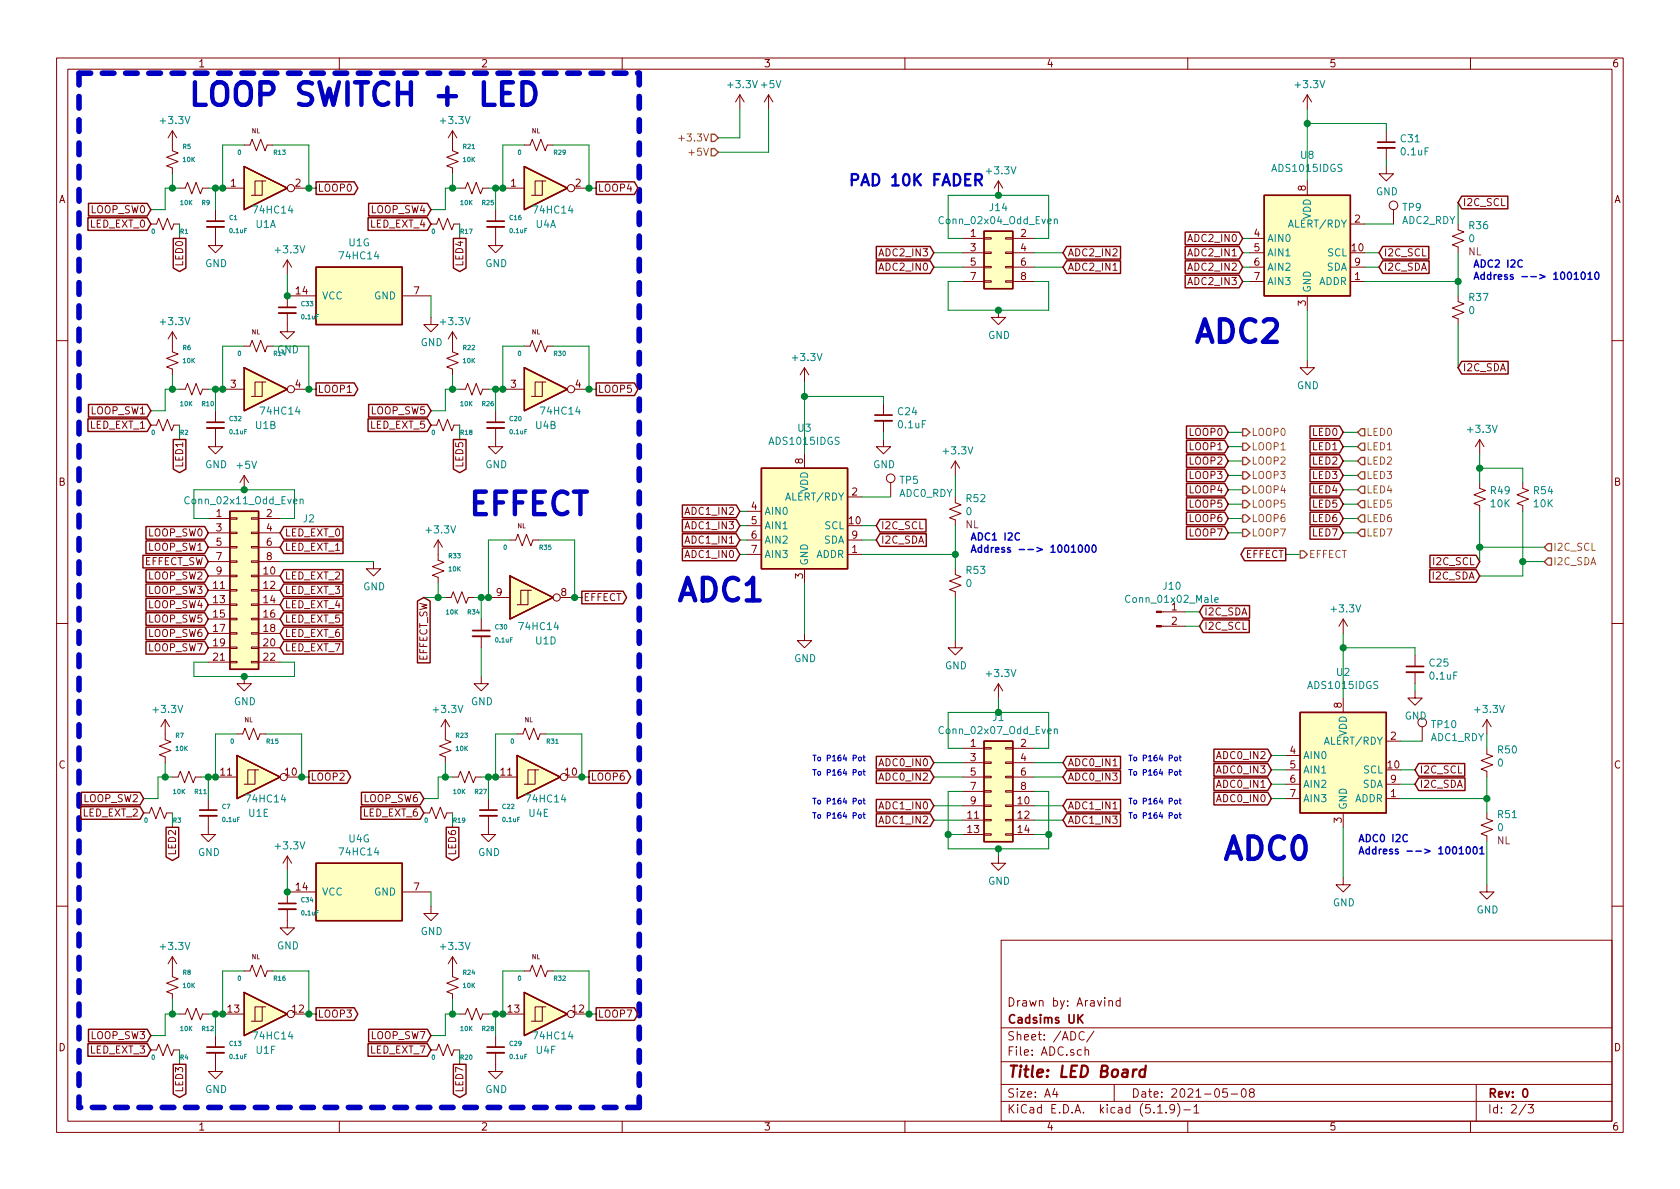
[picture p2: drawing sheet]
<svg xmlns="http://www.w3.org/2000/svg" width="297mm" height="210mm" viewBox="0 0 297 210" stroke-linecap="round" stroke-linejoin="round" font-family="sans-serif">
<defs><g id="words">
<g font-size="5.6" fill="#0000c2">
<text x="33" y="18.7">LOOP SWITCH + LED</text>
<text x="210.8" y="60.6">ADC2</text>
<text x="82.5" y="91.1">EFFECT</text>
<text x="119.4" y="106.4">ADC1</text>
<text x="215.9" y="152.1">ADC0</text>
</g>
<text font-size="2.8" fill="#0000c2" x="149.9" y="32.9">PAD 10K FADER</text>
<text font-size="2.8" fill="#840000" x="178" y="190.5">Title: LED Board</text>
<g font-size="2.1" fill="#840000">
<text x="178" y="178">Drawn by: Aravind</text>
<text x="178" y="184">Sheet: /ADC/</text>
<text x="178" y="181">Cadsims UK</text>
<text x="178" y="186.7">File: ADC.sch</text>
<text x="178" y="196.9">KiCad E.D.A. kicad (5.1.9)-1</text>
<text x="178" y="194.1">Size: A4</text>
<text x="200" y="194.1">Date: 2021-05-08</text>
<text x="263" y="194.1">Rev: 0</text>
<text x="263" y="196.9">Id: 2/3</text>
</g>
<g font-size="1.8" fill="#840000">
<text x="35" y="11.9">1</text>
<text x="85" y="11.9">2</text>
<text x="135" y="11.9">3</text>
<text x="185" y="11.9">4</text>
<text x="235" y="11.9">5</text>
<text x="285" y="11.9">6</text>
<text x="10.4" y="35.9">A</text>
<text x="40.8" y="33">1</text>
<text x="52.2" y="33">2</text>
<text x="56.1" y="33.9">LOOP0</text>
<text x="90.3" y="33">1</text>
<text x="101.8" y="33">2</text>
<text x="105.7" y="33.9">LOOP4</text>
<text x="230.9" y="33.8" transform="rotate(-90 230.9 33.8)">8</text>
<text x="285.4" y="35.9">A</text>
<text x="16" y="40.3">LED_EXT_0</text>
<text x="16.1" y="37.7">LOOP_SW0</text>
<text x="65.5" y="40.3">LED_EXT_4</text>
<text x="65.6" y="37.7">LOOP_SW4</text>
<text x="171.6" y="41.9">1</text>
<text x="180.5" y="41.9">2</text>
<text x="221.8" y="41.9">4</text>
<text x="239.5" y="39.4">2</text>
<text x="258.6" y="36.4">I2C_SCL</text>
<text x="32.4" y="46.9" transform="rotate(-90 32.4 46.9)">LED0</text>
<text x="81.9" y="46.9" transform="rotate(-90 81.9 46.9)">LED4</text>
<text x="155.8" y="45.3">ADC2_IN3</text>
<text x="155.8" y="47.9">ADC2_IN0</text>
<text x="171.6" y="44.4">3</text>
<text x="171.6" y="47">5</text>
<text x="180.5" y="44.4">4</text>
<text x="180.5" y="47">6</text>
<text x="188.7" y="47.9">ADC2_IN1</text>
<text x="188.7" y="45.3">ADC2_IN2</text>
<text x="210.4" y="47.9">ADC2_IN2</text>
<text x="210.4" y="45.3">ADC2_IN1</text>
<text x="210.4" y="42.8">ADC2_IN0</text>
<text x="221.8" y="44.4">5</text>
<text x="221.8" y="47">6</text>
<text x="239.1" y="44.4">10</text>
<text x="239.5" y="47">9</text>
<text x="244.6" y="45.3">I2C_SCL</text>
<text x="244.6" y="47.9">I2C_SDA</text>
<text x="52.4" y="52.1">14</text>
<text x="73.2" y="52.1">7</text>
<text x="171.6" y="49.5">7</text>
<text x="180.5" y="49.5">8</text>
<text x="210.4" y="50.4">ADC2_IN3</text>
<text x="221.8" y="49.5">7</text>
<text x="239.5" y="49.5">1</text>
<text x="230.9" y="54.1" transform="rotate(-90 230.9 54.1)">3</text>
<text x="258.6" y="65.7">I2C_SDA</text>
<text x="40.8" y="68.6">3</text>
<text x="52.2" y="68.6">4</text>
<text x="56.1" y="69.5">LOOP1</text>
<text x="90.3" y="68.6">3</text>
<text x="101.8" y="68.6">4</text>
<text x="105.7" y="69.5">LOOP5</text>
<text x="16" y="75.8">LED_EXT_1</text>
<text x="16.1" y="73.3">LOOP_SW1</text>
<text x="65.5" y="75.8">LED_EXT_5</text>
<text x="65.6" y="73.3">LOOP_SW5</text>
<text x="210.4" y="77.1">LOOP0</text>
<text x="232.2" y="77.1">LED0</text>
<text x="32.4" y="82.5" transform="rotate(-90 32.4 82.5)">LED1</text>
<text x="81.9" y="82.5" transform="rotate(-90 81.9 82.5)">LED5</text>
<text x="142" y="82" transform="rotate(-90 142 82)">8</text>
<text x="210.4" y="82.2">LOOP2</text>
<text x="210.4" y="79.6">LOOP1</text>
<text x="232.2" y="79.6">LED1</text>
<text x="232.2" y="82.2">LED2</text>
<text x="10.4" y="85.9">B</text>
<text x="150.6" y="87.6">2</text>
<text x="210.4" y="87.2">LOOP4</text>
<text x="210.4" y="84.7">LOOP3</text>
<text x="210.4" y="89.8">LOOP5</text>
<text x="232.2" y="87.2">LED4</text>
<text x="232.2" y="89.8">LED5</text>
<text x="232.2" y="84.7">LED3</text>
<text x="285.4" y="85.9">B</text>
<text x="26.2" y="94.9">LOOP_SW0</text>
<text x="38.3" y="91.4">1</text>
<text x="38.3" y="94">3</text>
<text x="47.1" y="91.4">2</text>
<text x="47.1" y="94">4</text>
<text x="50.3" y="94.9">LED_EXT_0</text>
<text x="121.5" y="93.6">ADC1_IN3</text>
<text x="121.5" y="91.1">ADC1_IN2</text>
<text x="132.9" y="90.2">4</text>
<text x="132.9" y="92.7">5</text>
<text x="132.9" y="95.2">6</text>
<text x="150.2" y="92.7">10</text>
<text x="150.6" y="95.2">9</text>
<text x="155.7" y="93.6">I2C_SCL</text>
<text x="210.4" y="92.3">LOOP6</text>
<text x="210.4" y="94.9">LOOP7</text>
<text x="232.2" y="92.3">LED6</text>
<text x="232.2" y="94.9">LED7</text>
<text x="25.3" y="99.9">EFFECT_SW</text>
<text x="26.2" y="97.4">LOOP_SW1</text>
<text x="38.3" y="96.5">5</text>
<text x="38.3" y="99.1">7</text>
<text x="38.3" y="101.6">9</text>
<text x="46.7" y="101.6">10</text>
<text x="47.1" y="96.5">6</text>
<text x="47.1" y="99.1">8</text>
<text x="50.3" y="97.4">LED_EXT_1</text>
<text x="121.5" y="96.1">ADC1_IN1</text>
<text x="121.5" y="98.7">ADC1_IN0</text>
<text x="132.9" y="97.8">7</text>
<text x="150.6" y="97.8">1</text>
<text x="155.7" y="96.1">I2C_SDA</text>
<text x="220.2" y="98.7">EFFECT</text>
<text x="253.6" y="99.9">I2C_SCL</text>
<text x="26.2" y="105">LOOP_SW3</text>
<text x="26.2" y="107.6">LOOP_SW4</text>
<text x="26.2" y="102.5">LOOP_SW2</text>
<text x="37.8" y="104.1">11</text>
<text x="37.8" y="106.7">13</text>
<text x="46.7" y="104.1">12</text>
<text x="46.7" y="106.7">14</text>
<text x="50.3" y="102.5">LED_EXT_2</text>
<text x="50.3" y="105">LED_EXT_3</text>
<text x="50.3" y="107.6">LED_EXT_4</text>
<text x="87.8" y="105.4">9</text>
<text x="99.2" y="105.4">8</text>
<text x="103.1" y="106.3">EFFECT</text>
<text x="142" y="102.3" transform="rotate(-90 142 102.3)">3</text>
<text x="207.2" y="107.9">1</text>
<text x="253.4" y="102.5">I2C_SDA</text>
<text x="26.2" y="112.6">LOOP_SW6</text>
<text x="26.2" y="110.1">LOOP_SW5</text>
<text x="37.8" y="109.2">15</text>
<text x="37.8" y="111.8">17</text>
<text x="46.7" y="109.2">16</text>
<text x="46.7" y="111.8">18</text>
<text x="50.3" y="112.6">LED_EXT_6</text>
<text x="50.3" y="110.1">LED_EXT_5</text>
<text x="207.2" y="110.5">2</text>
<text x="212.9" y="108.8">I2C_SDA</text>
<text x="212.9" y="111.4">I2C_SCL</text>
<text x="26.2" y="115.2">LOOP_SW7</text>
<text x="37.8" y="114.3">19</text>
<text x="37.8" y="116.8">21</text>
<text x="46.7" y="114.3">20</text>
<text x="46.7" y="116.8">22</text>
<text x="50.3" y="115.2">LED_EXT_7</text>
<text x="75.6" y="117.2" transform="rotate(-90 75.6 117.2)">EFFECT_SW</text>
<text x="237.2" y="125.2" transform="rotate(-90 237.2 125.2)">8</text>
<text x="245.9" y="130.8">2</text>
<text x="10.4" y="135.9">C</text>
<text x="39" y="137.2">11</text>
<text x="50.5" y="137.2">10</text>
<text x="88.6" y="137.2">11</text>
<text x="100" y="137.2">10</text>
<text x="155.8" y="135.5">ADC0_IN0</text>
<text x="171.6" y="132.1">1</text>
<text x="171.6" y="134.6">3</text>
<text x="171.6" y="137.2">5</text>
<text x="180.5" y="132.1">2</text>
<text x="180.5" y="134.6">4</text>
<text x="180.5" y="137.2">6</text>
<text x="188.7" y="135.5">ADC0_IN1</text>
<text x="215.4" y="134.2">ADC0_IN2</text>
<text x="215.4" y="136.8">ADC0_IN3</text>
<text x="228.1" y="133.3">4</text>
<text x="228.1" y="135.9">5</text>
<text x="245.4" y="135.9">10</text>
<text x="251" y="136.8">I2C_SCL</text>
<text x="285.4" y="135.9">C</text>
<text x="14.8" y="141.9">LOOP_SW2</text>
<text x="54.9" y="138">LOOP2</text>
<text x="64.3" y="141.9">LOOP_SW6</text>
<text x="104.4" y="138">LOOP6</text>
<text x="155.8" y="138">ADC0_IN2</text>
<text x="155.8" y="143.1">ADC1_IN0</text>
<text x="171.6" y="139.7">7</text>
<text x="171.6" y="142.2">9</text>
<text x="180" y="142.2">10</text>
<text x="180.5" y="139.7">8</text>
<text x="188.7" y="138">ADC0_IN3</text>
<text x="188.7" y="143.1">ADC1_IN1</text>
<text x="215.4" y="141.9">ADC0_IN0</text>
<text x="215.4" y="139.3">ADC0_IN1</text>
<text x="228.1" y="138.4">6</text>
<text x="228.1" y="141">7</text>
<text x="245.9" y="141">1</text>
<text x="245.9" y="138.4">9</text>
<text x="251" y="139.3">I2C_SDA</text>
<text x="14.7" y="144.4">LED_EXT_2</text>
<text x="64.2" y="144.4">LED_EXT_6</text>
<text x="155.8" y="145.7">ADC1_IN2</text>
<text x="171.1" y="144.8">11</text>
<text x="171.1" y="147.3">13</text>
<text x="180" y="144.8">12</text>
<text x="180" y="147.3">14</text>
<text x="188.7" y="145.7">ADC1_IN3</text>
<text x="237.2" y="145.5" transform="rotate(-90 237.2 145.5)">3</text>
<text x="31.1" y="151.1" transform="rotate(-90 31.1 151.1)">LED2</text>
<text x="80.6" y="151.1" transform="rotate(-90 80.6 151.1)">LED6</text>
<text x="52.4" y="157.5">14</text>
<text x="73.2" y="157.5">7</text>
<text x="40.3" y="179.1">13</text>
<text x="51.7" y="179.1">12</text>
<text x="56.1" y="180">LOOP3</text>
<text x="89.8" y="179.1">13</text>
<text x="101.3" y="179.1">12</text>
<text x="105.7" y="180">LOOP7</text>
<text x="10.4" y="185.9">D</text>
<text x="16.1" y="183.8">LOOP_SW3</text>
<text x="65.6" y="183.8">LOOP_SW7</text>
<text x="285.4" y="185.9">D</text>
<text x="16" y="186.3">LED_EXT_3</text>
<text x="65.5" y="186.3">LED_EXT_7</text>
<text x="32.4" y="193" transform="rotate(-90 32.4 193)">LED3</text>
<text x="81.9" y="193" transform="rotate(-90 81.9 193)">LED7</text>
<text x="35" y="199.9">1</text>
<text x="85" y="199.9">2</text>
<text x="135" y="199.9">3</text>
<text x="185" y="199.9">4</text>
<text x="235" y="199.9">5</text>
<text x="285" y="199.9">6</text>
</g>
<g font-size="1.8" fill="#008484">
<text x="128.9" y="15.6">+3.3V +5V</text>
<text x="229.2" y="15.6">+3.3V</text>
<text x="28.5" y="21.9">+3.3V</text>
<text x="78.1" y="21.9">+3.3V</text>
<text x="230" y="28.1">U8</text>
<text x="247.7" y="25.2">C31</text>
<text x="247.8" y="27.5">0.1uF</text>
<text x="174.6" y="30.8">+3.3V</text>
<text x="225.1" y="30.4">ADS1015IDGS</text>
<text x="243.3" y="34.5">GND</text>
<text x="45" y="37.8">74HC14</text>
<text x="45.2" y="40.3">U1A</text>
<text x="94.6" y="37.8">74HC14</text>
<text x="94.8" y="40.3">U4A</text>
<text x="166.5" y="39.6">Conn_02x04_Odd_Even</text>
<text x="175.1" y="37.3">J14</text>
<text x="228.1" y="40.3">ALERT/RDY</text>
<text x="231.8" y="38.8" transform="rotate(-90 231.8 38.8)">VDD</text>
<text x="247.9" y="39.6">ADC2_RDY</text>
<text x="248" y="37.3">TP9</text>
<text x="259.8" y="40.5">R36</text>
<text x="36.3" y="47.2">GND</text>
<text x="48.8" y="44.8">+3.3V</text>
<text x="60.2" y="45.9">74HC14</text>
<text x="61.7" y="43.6">U1G</text>
<text x="85.8" y="47.2">GND</text>
<text x="224" y="42.8">AIN0</text>
<text x="224" y="45.3">AIN1</text>
<text x="224" y="47.9">AIN2</text>
<text x="234.5" y="47.9">SDA</text>
<text x="234.7" y="45.3">SCL</text>
<text x="259.7" y="42.8">0</text>
<text x="56.9" y="53">VCC</text>
<text x="66.2" y="53">GND</text>
<text x="224" y="50.4">AIN3</text>
<text x="231.8" y="51.8" transform="rotate(-90 231.8 51.8)">GND</text>
<text x="233.1" y="50.4">ADDR</text>
<text x="259.8" y="53.2">R37</text>
<text x="28.5" y="57.5">+3.3V</text>
<text x="78.1" y="57.5">+3.3V</text>
<text x="174.7" y="59.9">GND</text>
<text x="259.7" y="55.5">0</text>
<text x="49" y="62.5">GND</text>
<text x="74.4" y="61.2">GND</text>
<text x="140.3" y="63.8">+3.3V</text>
<text x="229.3" y="68.8">GND</text>
<text x="45.2" y="75.9">U1B</text>
<text x="46.3" y="73.3">74HC14</text>
<text x="94.8" y="75.9">U4B</text>
<text x="95.8" y="73.3">74HC14</text>
<text x="141.1" y="76.3">U3</text>
<text x="158.8" y="73.4">C24</text>
<text x="158.9" y="75.7">0.1uF</text>
<text x="259.7" y="76.5">+3.3V</text>
<text x="36.3" y="82.8">GND</text>
<text x="42" y="82.9">+5V</text>
<text x="85.8" y="82.8">GND</text>
<text x="136.2" y="78.7">ADS1015IDGS</text>
<text x="154.4" y="82.8">GND</text>
<text x="167" y="80.4">+3.3V</text>
<text x="33.1" y="89.2">Conn_02x11_Odd_Even</text>
<text x="139.2" y="88.5">ALERT/RDY</text>
<text x="142.9" y="87" transform="rotate(-90 142.9 87)">VDD</text>
<text x="159" y="87.9">ADC0_RDY</text>
<text x="159.1" y="85.6">TP5</text>
<text x="170.9" y="88.8">R52</text>
<text x="263.6" y="87.4">R49</text>
<text x="263.6" y="89.7">10K</text>
<text x="271.2" y="87.4">R54</text>
<text x="271.2" y="89.7">10K</text>
<text x="53.6" y="92.4">J2</text>
<text x="75.5" y="94.3">+3.3V</text>
<text x="135.1" y="91.1">AIN0</text>
<text x="135.1" y="93.6">AIN1</text>
<text x="145.8" y="93.6">SCL</text>
<text x="170.8" y="91.1">0</text>
<text x="135.1" y="96.1">AIN2</text>
<text x="135.1" y="98.7">AIN3</text>
<text x="142.9" y="100.1" transform="rotate(-90 142.9 100.1)">GND</text>
<text x="144.2" y="98.7">ADDR</text>
<text x="145.6" y="96.1">SDA</text>
<text x="170.9" y="101.5">R53</text>
<text x="64.2" y="104.4">GND</text>
<text x="170.8" y="103.8">0</text>
<text x="199.5" y="106.6">Conn_01x02_Male</text>
<text x="205.7" y="104.3">J10</text>
<text x="92" y="111.4">74HC14</text>
<text x="94.8" y="114">U1D</text>
<text x="235.5" y="108.3">+3.3V</text>
<text x="140.4" y="117.1">GND</text>
<text x="167.1" y="118.4">GND</text>
<text x="174.6" y="119.7">+3.3V</text>
<text x="236.4" y="119.5">U2</text>
<text x="252.8" y="117.9">C25</text>
<text x="41.4" y="124.7">GND</text>
<text x="83.3" y="124.7">GND</text>
<text x="231.5" y="121.8">ADS1015IDGS</text>
<text x="252.9" y="120.2">0.1uF</text>
<text x="27.3" y="126.1">+3.3V</text>
<text x="76.8" y="126.1">+3.3V</text>
<text x="166.5" y="129.8">Conn_02x07_Odd_Even</text>
<text x="175.6" y="127.5">J1</text>
<text x="234.5" y="131.7">ALERT/RDY</text>
<text x="238.1" y="130.2" transform="rotate(-90 238.1 130.2)">VDD</text>
<text x="248.4" y="127.2">GND</text>
<text x="253" y="131.1">ADC1_RDY</text>
<text x="253.2" y="128.7">TP10</text>
<text x="260.9" y="126.1">+3.3V</text>
<text x="230.4" y="134.2">AIN0</text>
<text x="230.4" y="136.8">AIN1</text>
<text x="241.1" y="136.8">SCL</text>
<text x="264.8" y="135.6">0</text>
<text x="264.9" y="133.2">R50</text>
<text x="43.8" y="141.9">74HC14</text>
<text x="93.3" y="141.9">74HC14</text>
<text x="230.4" y="139.3">AIN2</text>
<text x="230.4" y="141.9">AIN3</text>
<text x="238.1" y="143.3" transform="rotate(-90 238.1 143.3)">GND</text>
<text x="239.5" y="141.9">ADDR</text>
<text x="240.9" y="139.3">SDA</text>
<text x="44" y="144.4">U1E</text>
<text x="61.7" y="149">U4G</text>
<text x="93.5" y="144.4">U4E</text>
<text x="264.8" y="147">0</text>
<text x="264.9" y="144.7">R51</text>
<text x="35" y="151.4">GND</text>
<text x="48.8" y="150.2">+3.3V</text>
<text x="60.2" y="151.3">74HC14</text>
<text x="84.5" y="151.4">GND</text>
<text x="56.9" y="158.4">VCC</text>
<text x="66.2" y="158.4">GND</text>
<text x="174.7" y="156.5">GND</text>
<text x="235.7" y="160.3">GND</text>
<text x="261.1" y="161.5">GND</text>
<text x="28.5" y="168">+3.3V</text>
<text x="49" y="167.9">GND</text>
<text x="74.4" y="165.3">GND</text>
<text x="78.1" y="168">+3.3V</text>
<text x="45" y="183.8">74HC14</text>
<text x="94.6" y="183.8">74HC14</text>
<text x="45.3" y="186.4">U1F</text>
<text x="94.8" y="186.4">U4F</text>
<text x="36.3" y="193.3">GND</text>
<text x="85.8" y="193.3">GND</text>
</g>
<g font-size="1.8" fill="#848400">
<text x="120.8" y="25">+3.3V</text>
<text x="122.3" y="27.6">+5V</text>
<text x="221.2" y="77.1">LOOP0</text>
<text x="241.6" y="77.1">LED0</text>
<text x="221.2" y="79.6">LOOP1</text>
<text x="221.2" y="82.2">LOOP2</text>
<text x="241.6" y="79.6">LED1</text>
<text x="241.6" y="82.2">LED2</text>
<text x="221.2" y="89.8">LOOP5</text>
<text x="221.2" y="84.7">LOOP3</text>
<text x="221.2" y="87.2">LOOP4</text>
<text x="241.6" y="84.7">LED3</text>
<text x="241.6" y="87.2">LED4</text>
<text x="241.6" y="89.8">LED5</text>
<text x="221.2" y="94.9">LOOP7</text>
<text x="221.2" y="92.3">LOOP6</text>
<text x="241.6" y="92.3">LED6</text>
<text x="241.6" y="94.9">LED7</text>
<text x="231.4" y="98.7">EFFECT</text>
<text x="274.6" y="97.4">I2C_SCL</text>
<text x="274.6" y="99.9">I2C_SDA</text>
</g>
<g font-size="1.8" fill="#840084">
<text x="259.6" y="45.2">NL</text>
<text x="170.7" y="93.4">NL</text>
<text x="264.7" y="149.3">NL</text>
</g>
<g font-size="1.8" fill="#0000c2">
<text x="260.3" y="47.3">ADC2 I2C</text>
<text x="260.3" y="49.5">Address --&gt; 1001010</text>
<text x="171.4" y="95.6">ADC1 I2C</text>
<text x="171.4" y="97.7">Address --&gt; 1001000</text>
<text x="240" y="148.9">ADC0 I2C</text>
<text x="240" y="151.1">Address --&gt; 1001001</text>
</g>
<g font-size="1.4" fill="#0000c2">
<text x="143.5" y="134.6">To P164 Pot</text>
<text x="143.5" y="137.1">To P164 Pot</text>
<text x="199.4" y="134.6">To P164 Pot</text>
<text x="199.4" y="137.1">To P164 Pot</text>
<text x="143.5" y="142.2">To P164 Pot</text>
<text x="199.4" y="142.2">To P164 Pot</text>
<text x="143.5" y="144.7">To P164 Pot</text>
<text x="199.4" y="144.7">To P164 Pot</text>
</g>
<g font-size="1.1" fill="#840084">
<text x="44.5" y="23.5">NL</text>
<text x="94" y="23.5">NL</text>
<text x="44.5" y="59.1">NL</text>
<text x="94" y="59.1">NL</text>
<text x="91.5" y="93.4">NL</text>
<text x="43.2" y="127.7">NL</text>
<text x="92.8" y="127.7">NL</text>
<text x="44.5" y="169.6">NL</text>
<text x="94" y="169.6">NL</text>
</g>
<g font-size="1.1" fill="#008484">
<text x="32.4" y="26.3">R5</text>
<text x="32.4" y="28.6">10K</text>
<text x="42" y="27.4">0</text>
<text x="48.5" y="27.4">R13</text>
<text x="81.9" y="26.3">R21</text>
<text x="81.9" y="28.6">10K</text>
<text x="91.6" y="27.4">0</text>
<text x="98" y="27.4">R29</text>
<text x="26.8" y="41.3">0</text>
<text x="31.9" y="41.3">R1</text>
<text x="32" y="36.2">10K</text>
<text x="35.7" y="36.2">R9</text>
<text x="40.6" y="38.9">C1</text>
<text x="40.7" y="41.2">0.1uF</text>
<text x="76.3" y="41.3">0</text>
<text x="81.5" y="41.3">R17</text>
<text x="81.5" y="36.2">10K</text>
<text x="85.3" y="36.2">R25</text>
<text x="90.2" y="38.9">C16</text>
<text x="90.2" y="41.2">0.1uF</text>
<text x="53.3" y="54.1">C33</text>
<text x="53.4" y="56.4">0.1uF</text>
<text x="32.4" y="61.9">R6</text>
<text x="32.4" y="64.2">10K</text>
<text x="42" y="62.9">0</text>
<text x="48.5" y="62.9">R14</text>
<text x="81.9" y="61.9">R22</text>
<text x="81.9" y="64.2">10K</text>
<text x="91.6" y="62.9">0</text>
<text x="98" y="62.9">R30</text>
<text x="32" y="71.8">10K</text>
<text x="35.8" y="71.8">R10</text>
<text x="81.5" y="71.8">10K</text>
<text x="85.3" y="71.8">R26</text>
<text x="26.8" y="76.9">0</text>
<text x="31.9" y="76.9">R2</text>
<text x="40.6" y="74.4">C32</text>
<text x="40.7" y="76.8">0.1uF</text>
<text x="76.3" y="76.9">0</text>
<text x="81.5" y="76.9">R18</text>
<text x="90.2" y="74.4">C20</text>
<text x="90.2" y="76.8">0.1uF</text>
<text x="79.4" y="98.7">R33</text>
<text x="79.4" y="101">10K</text>
<text x="89" y="97.2">0</text>
<text x="95.5" y="97.2">R35</text>
<text x="78.9" y="108.6">10K</text>
<text x="82.8" y="108.6">R34</text>
<text x="87.6" y="111.3">C30</text>
<text x="87.7" y="113.6">0.1uF</text>
<text x="31.1" y="130.4">R7</text>
<text x="40.8" y="131.5">0</text>
<text x="47.2" y="131.5">R15</text>
<text x="80.7" y="130.4">R23</text>
<text x="90.3" y="131.5">0</text>
<text x="96.7" y="131.5">R31</text>
<text x="31.1" y="132.8">10K</text>
<text x="80.7" y="132.8">10K</text>
<text x="30.7" y="140.4">10K</text>
<text x="34.5" y="140.4">R11</text>
<text x="39.3" y="143">C7</text>
<text x="80.2" y="140.4">10K</text>
<text x="84" y="140.4">R27</text>
<text x="88.9" y="143">C22</text>
<text x="25.5" y="145.5">0</text>
<text x="30.6" y="145.5">R3</text>
<text x="39.4" y="145.3">0.1uF</text>
<text x="75.1" y="145.5">0</text>
<text x="80.2" y="145.5">R19</text>
<text x="89" y="145.3">0.1uF</text>
<text x="53.3" y="159.5">C34</text>
<text x="53.4" y="161.8">0.1uF</text>
<text x="32.4" y="172.4">R8</text>
<text x="42" y="173.4">0</text>
<text x="48.5" y="173.4">R16</text>
<text x="81.9" y="172.4">R24</text>
<text x="91.6" y="173.4">0</text>
<text x="98" y="173.4">R32</text>
<text x="32.4" y="174.7">10K</text>
<text x="81.9" y="174.7">10K</text>
<text x="32" y="182.3">10K</text>
<text x="35.8" y="182.3">R12</text>
<text x="40.6" y="184.9">C13</text>
<text x="81.5" y="182.3">10K</text>
<text x="85.3" y="182.3">R28</text>
<text x="90.2" y="184.9">C29</text>
<text x="26.8" y="187.4">0</text>
<text x="31.9" y="187.4">R4</text>
<text x="40.7" y="187.2">0.1uF</text>
<text x="76.3" y="187.4">0</text>
<text x="81.5" y="187.4">R20</text>
<text x="90.2" y="187.2">0.1uF</text>
</g>
</g></defs>
<g fill="none" stroke="#840000" stroke-width=".18">
<path d="M10 10.3h277v189.9h-277zM12 12.2h273v186.1h-273zM60 10.3v1.9M110 10.3v1.9M130.8 16.8l-.8 1.2M130.8 16.8v2.5M130.8 16.8l.8 1.2M135.9 16.8l-.8 1.2M135.9 16.8v2.5M135.9 16.8l.8 1.2M160 10.3v1.9M210 10.3v1.9"/>
<path d="M231.1 16.8l-.7 1.2M231.1 16.8v2.5M231.1 16.8l.8 1.2M260 10.3v1.9M26.7 39.6h1l.4-1 .7 2 .8-2 .8 2 .3-1h1M30.5 23.1v3.6l1 .3-2 .8 2 .8-2 .7 1 .4v1M30.5 23.1l-.8 1.3M30.5 23.1l.7 1.3M31.7 33.3h1.1l.3-1 .8 2 .8-2 .7 2 .4-1h1M38.1 37.1v2M39.4 33.3h3.8M43.2 25.6h1l.4-1 .7 2.1 .8-2.1 .8 2.1 .3-1.1h1.1"/>
<path d="M46.4 32h-1.3v2.5M47 32h-.6v2.5h-2M52.1 33.3h2.5M76.2 39.6h1l.4-1 .8 2 .7-2 .8 2 .4-1h1M80 23.1v3.6l1 .3-2 .8 2 .8-2 .7 1 .4v1M80 23.1l-.8 1.3M80 23.1l.8 1.3M81.3 33.3h1l.4-1 .7 2 .8-2 .8 2 .3-1h1.1M87.6 37.1v2M88.9 33.3h3.8M92.7 25.6h1l.4-1 .8 2.1 .7-2.1 .8 2.1 .4-1.1h1M95.9 32h-1.3v2.5"/>
<path d="M96.5 32h-.6v2.5h-1.9M101.6 33.3h2.5M176.5 32v2.5M176.5 32l-.7 1.3M176.5 32l.8 1.3M231.1 32v2.5M238.8 39.6h2.5M245.1 29.5v1.2h1.3l-1.3 1.3-1.3-1.3h1.3M245.1 23.1v2M245.1 26.2v2M246.4 37.1v2.5M257.8 39.6v1l1 .4-2 .8 2 .7-2 .8 1 .4v1"/>
<path d="M30.5 58.7v3.5l1 .4-2 .8 2 .7-2 .8 1 .4v1M30.5 58.7l-.8 1.2M30.5 58.7l.7 1.2M38.1 40.1v3.3h1.3l-1.3 1.3-1.3-1.3h1.3M50.8 55.4v3.3h1.3l-1.3 1.2-1.3-1.2h1.3M50.8 46l-.8 1.2M50.8 46v2.5M50.8 46l.8 1.2M55.9 52.3h-5.1v2.1M71.1 52.3h5.1M76.2 56.1v1.3h1.3l-1.3 1.3-1.3-1.3h1.3M80 58.7v3.5l1 .4-2 .8 2 .7-2 .8 1 .4v1"/>
<path d="M80 58.7l-.8 1.2M80 58.7l.8 1.2M87.6 40.1v3.3h1.3l-1.3 1.3-1.2-1.3h1.2M170.2 49.8h3.8M170.2 42.2h3.8M170.2 44.7h3.8M170.2 47.2h3.8M174 49.7h1.3v.2h-1.3zM174 47.1h1.3v.3h-1.3zM174 42h1.3v.3h-1.3zM174 44.6h1.3v.2h-1.3zM176.5 54.9v1.2h1.3l-1.3 1.3-1.2-1.3h1.2"/>
<path d="M177.8 49.7h1.3v.2h-1.3zM177.8 47.1h1.3v.3h-1.3zM177.8 42h1.3v.3h-1.3zM177.8 44.6h1.3v.2h-1.3zM179.1 49.8h3.8M179.1 42.2h3.8M179.1 44.7h3.8M179.1 47.2h3.8M196.8 47.8h.7M221 49.8h2.5M221 42.2h2.5M221 44.7h2.5"/>
<path d="M221 47.2h2.5M231.1 52.3v2.6M238.8 49.8h2.5M238.8 47.2h2.5M257.8 52.3v1l1 .4-2 .8 2 .7-2 .8 1 .4v1M10 60.2h2M26.7 75.2h1l.4-1 .7 2 .8-2 .8 2 .3-1h1M31.7 68.8h1.1l.3-1 .8 2 .8-2 .7 2 .4-1h1M38.1 75.7v3.3h1.3l-1.3 1.3-1.3-1.3h1.3M38.1 72.6v2.1M39.4 68.8h3.8M43.2 61.2h1l.4-1 .7 2 .8-2 .8 2 .3-1h1.1"/>
<path d="M46.4 67.6h-1.3v2.5M47 67.6h-.6v2.5h-2M52.1 68.8h2.5M76.2 75.2h1l.4-1 .8 2 .7-2 .8 2 .4-1h1M81.3 68.8h1l.4-1 .7 2 .8-2 .8 2 .3-1h1.1M87.6 75.7v3.3h1.3l-1.3 1.3-1.2-1.3h1.2M87.6 72.6v2.1M88.9 68.8h3.8M92.7 61.2h1l.4-1 .8 2 .7-2 .8 2 .4-1h1M95.9 67.6h-1.3v2.5M96.5 67.6h-.6v2.5h-1.9M101.6 68.8h2.5"/>
<path d="M142.2 65v2.6M142.2 65l-.7 1.3M142.2 65l.8 1.3M156.2 77.7v1.3h1.3l-1.3 1.3-1.3-1.3h1.3M156.2 71.4v2M156.2 74.4v2M231.1 63.7v1.3h1.3l-1.3 1.3-1.2-1.3h1.2M261.6 77.7v2.6M261.6 77.7l-.7 1.3M261.6 77.7l.8 1.3M285 60.2h2M36.8 91.7h3.8"/>
<path d="M36.8 94.2h3.8M36.8 96.8h3.8M36.8 99.3h3.8M40.6 99.2h1.3v.2h-1.3zM40.6 96.6h1.3v.3h-1.3zM40.6 94.1h1.3v.3h-1.3zM40.6 91.6h1.3v.2h-1.3zM43.2 84.1l-.8 1.2M43.2 84.1v2.5M43.2 84.1l.7 1.2M44.4 99.2h1.3v.2h-1.3zM44.4 96.6h1.3v.3h-1.3z"/>
<path d="M44.4 94.1h1.3v.3h-1.3zM44.4 91.6h1.3v.2h-1.3zM45.7 91.7h3.8M45.7 94.2h3.8M45.7 96.8h3.8M45.7 99.3h3.8M66 99.3v1.3h1.3l-1.3 1.2-1.2-1.2h1.2M77.5 95.5v3.6l1 .3-2 .8 2 .8-2 .7 1 .4v1M77.5 95.5l-.8 1.3M77.5 95.5l.7 1.3M90.2 95.5h1l.4-1 .7 2 .8-2 .8 2 .3-1h1M132.1 95.5h2.5"/>
<path d="M132.1 98h2.5M132.1 90.4h2.5M132.1 93h2.5M142.2 80.3v2.5M149.9 95.5h2.5M149.9 98h2.5M149.9 87.9h2.5M157.5 85.3v2.6M168.9 87.9v1l1 .4-2 .7 2 .8-2 .8 1 .3v1.1M168.9 81.5l-.8 1.3M168.9 81.5v2.6M168.9 81.5l.8 1.3"/>
<path d="M261.6 85.3v1.1l1 .3-2 .8 2 .8-2 .7 1 .4v1M269.2 85.3v1.1l1.1 .3-2.1 .8 2.1 .8-2.1 .7 1 .4v1M10 110.3h2M36.8 101.8h3.8M36.8 104.4h3.8M36.8 106.9h3.8M36.8 109.5h3.8M36.8 112h3.8M36.8 114.5h3.8M36.8 117.1h3.8M40.6 109.3h1.3v.3h-1.3zM40.6 111.9h1.3v.2h-1.3z"/>
<path d="M40.6 114.4h1.3v.3h-1.3zM40.6 117h1.3v.2h-1.3zM40.6 106.8h1.3v.3h-1.3zM40.6 101.7h1.3v.3h-1.3zM40.6 104.3h1.3v.2h-1.3zM43.2 119.6v1.3h1.2l-1.2 1.3-1.3-1.3h1.3M44.4 109.3h1.3v.3h-1.3zM44.4 111.9h1.3v.2h-1.3zM44.4 114.4h1.3v.3h-1.3zM44.4 117h1.3v.2h-1.3zM44.4 106.8h1.3v.3h-1.3zM44.4 101.7h1.3v.3h-1.3z"/>
<path d="M44.4 104.3h1.3v.2h-1.3zM45.7 101.8h3.8M45.7 104.4h3.8M45.7 106.9h3.8M45.7 109.5h3.8M45.7 112h3.8M45.7 114.5h3.8M45.7 117.1h3.8M78.7 105.7h1.1l.3-1.1 .8 2.1 .8-2.1 .7 2.1 .4-1h1M85.1 119.6v1.3h1.3l-1.3 1.3-1.3-1.3h1.3M85.1 109.5v2M85.1 112.5v2"/>
<path d="M86.4 105.7h3.8M93.3 104.4h-1.2v2.5M94 104.4h-.7v2.5h-1.9M99.1 105.7h2.5M142.2 112v1.3h1.3l-1.3 1.2-1.2-1.2h1.2M142.2 100.6v2.5M168.9 100.6v1l1 .4-2 .7 2 .8-2 .8 1 .3v1.1M168.9 113.3v1.2h1.3l-1.3 1.3-1.3-1.3h1.3M205.3 110.7h4.2M205.3 108.2h4.2M237.5 109.5l-.8 1.2M237.5 109.5v2.5"/>
<path d="M237.5 109.5l.8 1.2M250.2 115.8v2.1M250.2 118.9v2M285 110.3h2M29.2 127.2v3.6l1 .4-2 .7 2 .8-2 .8 1 .4v1M29.2 127.2l-.8 1.3M29.2 127.2l.8 1.3M30.5 137.4h1l.4-1 .7 2 .8-2 .8 2 .3-1h1.1M38.1 137.4h3.8M41.9 129.8h1l.4-1 .8 2 .7-2 .8 2 .4-1h1M45.1 136.1h-1.3v2.6M45.7 136.1h-.6v2.6h-1.9"/>
<path d="M50.8 137.4h2.5M78.7 127.2v3.6l1.1 .4-2.1 .7 2.1 .8-2.1 .8 1 .4v1M78.7 127.2l-.7 1.3M78.7 127.2l.8 1.3M80 137.4h1l.4-1 .8 2 .7-2 .8 2 .4-1h1M87.6 137.4h3.8M91.4 129.8h1.1l.3-1 .8 2 .8-2 .7 2 .4-1h1M94.6 136.1h-1.3v2.6M95.2 136.1h-.6v2.6h-1.9M100.3 137.4h2.6M170.2 137.4h3.8M170.2 132.3h3.8"/>
<path d="M170.2 134.9h3.8M170.2 139.9h3.8M174 137.3h1.3v.2h-1.3zM174 134.7h1.3v.3h-1.3zM174 132.2h1.3v.3h-1.3zM174 139.8h1.3v.3h-1.3zM176.5 120.9l-.7 1.3M176.5 120.9v2.5M176.5 120.9l.8 1.3M177.8 137.3h1.3v.2h-1.3zM177.8 134.7h1.3v.3h-1.3zM177.8 132.2h1.3v.3h-1.3z"/>
<path d="M177.8 139.8h1.3v.3h-1.3zM179.1 137.4h3.8M179.1 132.3h3.8M179.1 134.9h3.8M179.1 139.9h3.8M196.8 135.4h.7M227.3 133.6h2.6M227.3 136.1h2.6M227.3 138.7h2.6M237.5 123.4v2.6M245.1 131.1h2.5M245.1 138.7h2.5"/>
<path d="M250.2 122.2v1.2h1.3l-1.3 1.3-1.3-1.3h1.3M251.5 128.5v2.6M262.9 132.3v1l1 .4-2 .8 2 .7-2 .8 1 .4v1M262.9 127.2v2.6M262.9 127.2l-.8 1.3M262.9 127.2l.8 1.3M25.4 143.8h1l.4-1.1 .8 2.1 .7-2.1 .8 2.1 .4-1h1M36.8 144.3v3.3h1.3l-1.3 1.2-1.2-1.2h1.2M36.8 141.2v2.1M50.8 151.4v2.5M50.8 151.4l-.8 1.2M50.8 151.4l.8 1.2"/>
<path d="M55.9 157.7h-5.1v2.1M71.1 157.7h5.1M74.9 143.8h1l.4-1.1 .8 2.1 .8-2.1 .7 2.1 .4-1h1M86.4 144.3v3.3h1.2l-1.2 1.2-1.3-1.2h1.3M86.4 141.2v2.1M170.2 142.5h3.8M170.2 145h3.8M170.2 147.6h3.8M174 144.9h1.3v.3h-1.3zM174 147.4h1.3v.3h-1.3zM174 142.4h1.3v.2h-1.3zM176.5 151.4v1.2h1.3l-1.3 1.3-1.2-1.3h1.2"/>
<path d="M177.8 144.9h1.3v.3h-1.3zM177.8 147.4h1.3v.3h-1.3zM177.8 142.4h1.3v.2h-1.3zM179.1 142.5h3.8M179.1 145h3.8M179.1 147.6h3.8M196.8 143h.7M227.3 141.2h2.6M237.5 155.2v1.3h1.3l-1.3 1.2-1.3-1.2h1.3M237.5 143.8v2.5M245.1 141.2h2.5M262.9 143.8v1l1 .4-2 .7 2 .8-2 .7 1 .4v1"/>
<path d="M262.9 156.5v1.2h1.3l-1.3 1.3-1.3-1.3h1.3M10 160.2h2M30.5 169.2v3.5l1 .4-2 .8 2 .7-2 .8 1 .4v1M30.5 169.2l-.8 1.2M30.5 169.2l.7 1.2M31.7 179.3h1.1l.3-1 .8 2 .8-2 .7 2 .4-1h1M39.4 179.3h3.8M43.2 171.7h1l.4-1 .7 2 .8-2 .8 2 .3-1h1.1M46.4 178h-1.3v2.6M47 178h-.6v2.6h-2M50.8 160.8v3.3h1.3l-1.3 1.2-1.3-1.2h1.3M52.1 179.3h2.5"/>
<path d="M76.2 160.3v1.2h1.3l-1.3 1.3-1.3-1.3h1.3M80 169.2v3.5l1 .4-2 .8 2 .7-2 .8 1 .4v1M80 169.2l-.8 1.2M80 169.2l.8 1.2M81.3 179.3h1l.4-1 .7 2 .8-2 .8 2 .3-1h1.1M88.9 179.3h3.8M92.7 171.7h1l.4-1 .8 2 .7-2 .8 2 .4-1h1M95.9 178h-1.3v2.6M96.5 178h-.6v2.6h-1.9M101.6 179.3h2.5M177 166.3h108v32h-108zM196.1 177.1v-.1a.37 .37 0 0 1 .6 .1v.8"/>
<path d="M196.1 176.9v1M198 177l-.4-.1-.3 .3 .1 .6 .2 .1 .4-.1M198 176.4v1.5M285 160.2h2M26.7 185.7h1l.4-1 .7 2 .8-2 .8 2 .3-1h1M38.1 186.2v3.3h1.3l-1.3 1.2-1.3-1.2h1.3M38.1 183.1v2.1M60 198.3v1.9M76.2 185.7h1l.4-1 .8 2 .7-2 .8 2 .4-1h1M87.6 186.2v3.3h1.3l-1.3 1.2-1.2-1.2h1.2M87.6 183.1v2.1M110 198.3v1.9"/>
<path d="M160 198.3v1.9M177 194.8h108M177 191.8h108M177 187.8h108M177 181.8h108M186.5 192.5l-.4 1h1M186.8 193v1M191.7 182.6a.59 .59 0 0 0-.7 0 .59 .59 0 0 0-.2 .7 .56 .56 0 0 0 .3 .5 .56 .56 0 0 0 .6 0M191.8 185.7l.2-.1 .4 .1 .1 .9M191.8 185.1v1.5M193.4 182.3l-1.3 2M197 191.8v3"/>
<path d="M204.7 196.8h.8M206.2 196.7v.1M207.7 196l-.1 .1a.48 .48 0 0 1-.6 .1l-.2-.2 .2-.6a.48 .48 0 0 1 .6 .1 1.27 1.27 0 0 1-.2 1.2l-.4 .1M208.2 195.1a1.71 1.71 0 0 1 0 2.3M209.3 196.3h1.2M210 198.3v1.9M211.1 195.8l.4-.5v1.5M211.1 196.8h.9M217 192.5h-.7l-.1 .7 .2-.1 .5 .1 .1 .2v.5l-.2 .1-.6-.1M217.7 193.5h1.1M219.6 192.7l.4-.2a.94 .94 0 0 1 0 1.5 .82 .82 0 0 1-.4-1.3zM221.2 193.2l-.3-.3 .1-.2 .2-.2 .4 .1 .2 .2-.1 .2-.6 .2a.48 .48 0 0 0-.1 .7l.2 .1 .5-.1a.48 .48 0 0 0-.1-.7h-.1"/>
<path d="M260 198.3v1.9M261 191.8v6.5M269.8 195.2l-1.2 2M270.2 195.3h.9l-.5 .6 .4 .1v.7l-.2 .1-.6-.1"/>
<circle cx="51.4" cy="33.3" r=".63"/>
<circle cx="101" cy="33.3" r=".63"/>
<circle cx="246.4" cy="36.3" r=".76"/>
<circle cx="51.4" cy="68.8" r=".63"/>
<circle cx="101" cy="68.8" r=".63"/>
<circle cx="157.5" cy="84.6" r=".76"/>
<circle cx="98.4" cy="105.7" r=".63"/>
<circle cx="50.2" cy="137.4" r=".63"/>
<circle cx="99.7" cy="137.4" r=".63"/>
<circle cx="251.5" cy="127.8" r=".76"/>
<circle cx="51.4" cy="179.3" r=".63"/>
<circle cx="101" cy="179.3" r=".63"/>
</g>
<g fill="none" stroke="#840000" stroke-width=".3">
<path d="M36.6 39.1h3M86.1 39.1h3.1M243.6 25.1h3M49.3 54.4h3M36.6 74.7h3M86.1 74.7h3.1M154.7 73.4h3M83.6 111.5h3M248.7 117.9h3M35.3 143.3h3.1M49.3 159.8h3M84.8 143.3h3.1"/>
<path d="M191.5 179.4l-.9 .9M36.6 185.2h3M86.1 185.2h3.1M190.8 180.1l.7 .8M269.4 192.7l.2-.2a.8 .8 0 0 1 .5 .8 .8 .8 0 0 1-.5 .7l-.2-.1-.2-.4z"/>
</g>
<path d="M202.5 189.2a.68 .68 0 0 0-1 .3v.8l.3 .1 .6-.1M202.6 188.4l-.3 2" fill="none" stroke="#840000" stroke-width=".41"/>
<g fill="#ffffc2" stroke="#ffffc2" stroke-width=".18">
<path d="M92.7 65l7.6 3.8-7.6 3.8z"/>
<path d="M90.2 101.8l7.6 3.9-7.6 3.8z"/>
<path d="M55.9 152.6h15.2v10.2h-15.2z"/>
<path d="M92.7 175.5l7.6 3.8-7.6 3.8z"/>
<path d="M91.4 133.6l7.7 3.8-7.7 3.8z"/>
<path d="M43.2 175.5l7.6 3.8-7.6 3.8z"/>
<path d="M41.9 133.6l7.6 3.8-7.6 3.8z"/>
<path d="M43.2 65l7.6 3.8-7.6 3.8z"/>
<path d="M43.2 29.5l7.6 3.8-7.6 3.8z"/>
<path d="M223.5 34.5h15.3v17.8h-15.3z"/>
<path d="M55.9 47.2h15.2v10.2h-15.2z"/>
<path d="M174 131.1h5.1v17.7h-5.1z"/>
<path d="M92.7 29.5l7.6 3.8-7.6 3.8z"/>
<path d="M174 40.9h5.1v10.1h-5.1z"/>
<path d="M134.6 82.8h15.3v17.8h-15.3z"/>
<path d="M229.9 126h15.2v17.8h-15.2z"/>
<path d="M40.6 90.4h5.1v28h-5.1z"/>
</g>
<g fill="none" stroke="#840000" stroke-width=".25">
<path d="M15.5 38.5h10.5l.7 1.1-.7 1.1h-10.5zM15.6 36h10.4l.7 1.1-.7 1.1h-10.4zM43.2 29.5l7.6 3.8-7.6 3.8zM55.9 32.2h6.7l.7 1.1-.7 1.1h-6.7zM65.1 38.5h10.5l.6 1.1-.6 1.1h-10.5zM65.2 36h10.4l.6 1.1-.6 1.1h-10.4zM92.7 29.5l7.6 3.8-7.6 3.8zM105.4 32.2h6.8l.6 1.1-.6 1.1h-6.8zM223.5 34.5h15.3v17.8h-15.3zM258.4 34.7h8.2v2.2h-8.2l-.6-1.1zM30.6 42.2h2.3v5.2l-1.2 .6-1.1-.6zM55.9 47.2h15.2v10.2h-15.2z"/>
<path d="M80.2 42.2h2.2v5.2l-1.1 .6-1.1-.6zM154.9 43.6h9.6l.6 1.1-.6 1.1h-9.6zM154.9 46.1h9.6l.6 1.1-.6 1.2h-9.6zM174 40.9h5.1v10.1h-5.1zM188.6 46.1h9.5v2.3h-9.5l-.6-1.2zM188.6 43.6h9.5v2.2h-9.5l-.6-1.1zM209.5 48.7h9.6l.6 1.1-.6 1.1h-9.6zM209.5 46.1h9.6l.6 1.1-.6 1.2h-9.6zM209.5 43.6h9.6l.6 1.1-.6 1.1h-9.6zM209.5 41h9.6l.6 1.2-.6 1.1h-9.6zM244.5 43.6h8.1v2.2h-8.1l-.7-1.1zM244.5 46.1h8.2v2.3h-8.2l-.7-1.2z"/>
<path d="M15.5 74.1h10.5l.7 1.1-.7 1.1h-10.5zM15.6 71.5h10.4l.7 1.1-.7 1.2h-10.4zM30.6 77.7h2.3v5.3l-1.2 .6-1.1-.6zM43.2 65l7.6 3.8-7.6 3.8zM55.9 67.7h6.7l.7 1.1-.7 1.1h-6.7zM65.1 74.1h10.5l.6 1.1-.6 1.1h-10.5zM65.2 71.5h10.4l.6 1.1-.6 1.2h-10.4zM80.2 77.7h2.2v5.3l-1.1 .6-1.1-.6zM92.7 65l7.6 3.8-7.6 3.8zM105.4 67.7h6.8l.6 1.1-.6 1.1h-6.8zM209.8 75.3h6.7l.7 1.1-.7 1.2h-6.7zM209.8 77.9h6.7l.7 1.1-.7 1.1h-6.7z"/>
<path d="M231.6 77.9h5.3l.6 1.1-.6 1.1h-5.3zM231.6 75.3h5.3l.6 1.1-.6 1.2h-5.3zM258.4 63.9h8.2v2.2h-8.2l-.6-1.1zM25.3 98.2h10.9l.6 1.1-.6 1.1h-10.9zM25.8 95.7h10.4l.6 1.1-.6 1.1h-10.4zM25.8 93.1h10.4l.6 1.1-.6 1.1h-10.4zM40.6 90.4h5.1v28h-5.1zM50.2 93.1h10.5v2.2h-10.5l-.7-1.1zM50.2 95.7h10.5v2.2h-10.5l-.7-1.1zM120.6 91.8h9.6l.6 1.2-.6 1.1h-9.6zM120.6 89.3h9.6l.6 1.1-.6 1.1h-9.6zM120.6 94.4h9.6l.6 1.1-.6 1.1h-9.6z"/>
<path d="M120.6 96.9h9.6l.6 1.1-.6 1.2h-9.6zM134.6 82.8h15.3v17.8h-15.3zM155.6 91.8h8.1v2.3h-8.1l-.7-1.1zM155.6 94.4h8.2v2.2h-8.2l-.7-1.1zM209.8 90.6h6.7l.7 1.1-.7 1.1h-6.7zM209.8 85.5h6.7l.7 1.1-.7 1.1h-6.7zM209.8 83h6.7l.7 1.1-.7 1.1h-6.7zM209.8 88h6.7l.7 1.1-.7 1.2h-6.7zM209.8 93.1h6.7l.7 1.1-.7 1.1h-6.7zM209.8 80.4h6.7l.7 1.1-.7 1.1h-6.7zM220 96.9h7.3v2.3h-7.3l-.6-1.2zM231.6 85.5h5.3l.6 1.1-.6 1.1h-5.3z"/>
<path d="M231.6 90.6h5.3l.6 1.1-.6 1.1h-5.3zM231.6 93.1h5.3l.6 1.1-.6 1.1h-5.3zM231.6 88h5.3l.6 1.1-.6 1.2h-5.3zM231.6 80.4h5.3l.6 1.1-.6 1.1h-5.3zM231.6 83h5.3l.6 1.1-.6 1.1h-5.3zM252.8 98.2h8.2l.6 1.1-.6 1.1h-8.2zM25.8 110.9h10.4l.6 1.1-.6 1.1h-10.4zM25.8 103.3h10.4l.6 1.1-.6 1.1h-10.4zM25.8 105.8h10.4l.6 1.1-.6 1.1h-10.4zM25.8 108.4h10.4l.6 1.1-.6 1.1h-10.4zM25.8 113.4h10.4l.6 1.1-.6 1.2h-10.4zM25.8 100.7h10.4l.6 1.1-.6 1.2h-10.4z"/>
<path d="M50.2 113.4h10.5v2.3h-10.5l-.7-1.2zM50.2 110.9h10.5v2.2h-10.5l-.7-1.1zM50.2 100.7h10.5v2.3h-10.5l-.7-1.2zM50.2 103.3h10.5v2.2h-10.5l-.7-1.1zM50.2 105.8h10.5v2.2h-10.5l-.7-1.1zM50.2 108.4h10.5v2.2h-10.5l-.7-1.1zM73.8 106.3l1.1-.6 1.1 .6v10.9h-2.2zM90.2 101.8l7.6 3.9-7.6 3.8zM102.9 104.5h7.3l.6 1.2-.6 1.1h-7.3zM212.7 107.1h8.2v2.2h-8.2l-.6-1.1zM212.7 109.6h8.2v2.3h-8.2l-.6-1.2zM252.8 100.7h8.2l.6 1.1-.6 1.2h-8.2z"/>
<path d="M41.9 133.6l7.6 3.8-7.6 3.8zM54.6 136.3h6.8l.6 1.1-.6 1.1h-6.8zM91.4 133.6l7.7 3.8-7.7 3.8zM104.1 136.3h6.8l.6 1.1-.6 1.1h-6.8zM154.9 136.3h9.6l.6 1.1-.6 1.1h-9.6zM154.9 133.8h9.6l.6 1.1-.6 1.1h-9.6zM174 131.1h5.1v17.7h-5.1zM188.6 136.3h9.5v2.2h-9.5l-.6-1.1zM188.6 133.8h9.5v2.2h-9.5l-.6-1.1zM214.6 137.6h9.6l.6 1.1-.6 1.1h-9.6zM214.6 132.5h9.6l.6 1.1-.6 1.1h-9.6zM214.6 135h9.6l.6 1.1-.6 1.2h-9.6z"/>
<path d="M229.9 126h15.2v17.8h-15.2zM250.8 137.6h8.2v2.2h-8.2l-.6-1.1zM250.8 135h8.2v2.3h-8.2l-.6-1.2zM14.3 142.6h10.5l.6 1.2-.6 1.1h-10.5zM14.4 140.1h10.4l.6 1.1-.6 1.1h-10.4zM29.4 146.3h2.2v5.2l-1.1 .7-1.1-.7zM55.9 152.6h15.2v10.2h-15.2zM63.8 142.6h10.5l.6 1.2-.6 1.1h-10.5zM63.9 140.1h10.4l.6 1.1-.6 1.1h-10.4zM78.9 146.3h2.2v5.2l-1.1 .7-1.1-.7zM154.9 141.4h9.6l.6 1.1-.6 1.1h-9.6zM154.9 143.9h9.6l.6 1.1-.6 1.1h-9.6z"/>
<path d="M188.6 141.4h9.5v2.2h-9.5l-.6-1.1zM188.6 143.9h9.5v2.2h-9.5l-.6-1.1zM214.6 140.1h9.6l.6 1.1-.6 1.1h-9.6zM43.2 175.5l7.6 3.8-7.6 3.8zM55.9 178.2h6.7l.7 1.1-.7 1.1h-6.7zM92.7 175.5l7.6 3.8-7.6 3.8zM105.4 178.2h6.8l.6 1.1-.6 1.1h-6.8zM15.5 184.6h10.5l.7 1.1-.7 1.1h-10.5zM15.6 182h10.4l.7 1.1-.7 1.1h-10.4zM30.6 188.2h2.3v5.2l-1.2 .7-1.1-.7zM65.1 184.6h10.5l.6 1.1-.6 1.1h-10.5zM65.2 182h10.4l.6 1.1-.6 1.1h-10.4z"/>
<path d="M80.2 188.2h2.2v5.2l-1.1 .7-1.1-.7z"/>
</g>
<g fill="none" stroke="#840000" stroke-width=".33">
<path d="M243.6 26.2h3M36.6 40.1h3M49.3 55.4h3M86.1 40.1h3.1M36.6 75.7h3M86.1 75.7h3.1M154.7 74.4h3M83.6 112.5h3M248.7 118.9h3M35.3 144.3h3.1M84.8 144.3h3.1M49.3 160.8h3"/>
<path d="M36.6 186.2h3M86.1 186.2h3.1"/>
</g>
<path d="M186.4 38.9l.2-.2 .3 .1v.8M186.4 38.7v.9M53.1 88.4l.1-.1h.3l.1 .8M53.1 88.3v.8M214.8 106.1l.6-.1-.1-.3h-.3l-.2 .2 .1 .6h.4M186.4 129l.2-.1 .3 .1v.7M186.4 128.9v.8" fill="none" stroke="#008484" stroke-width=".18"/>
<g fill="#840000" stroke="#840000" stroke-width=".18">
<path d="M204.5 110.6h.8v.3h-.8z"/>
<path d="M204.5 108.1h.8v.2h-.8z"/>
</g>
<path d="M14 12.9v182.9M14 12.9h99M113 12.9v182.9M113 195.8h-99" fill="none" stroke="#0000c2" stroke-width=".99" stroke-dasharray="2.1 2.1"/>
<g fill="none" stroke="#008400" stroke-width=".18">
<path d="M130.8 19.3v5.1h-3.8M135.9 19.3v7.6h-8.9M231.1 19.3v12.7M30.5 30.7v2.6M31.7 33.3h-2.5v3.8h-2.5M31.7 39.6v2.6M38.1 33.3v3.8M43.2 25.6h-3.8v7.7h-2.6M48.3 25.6h6.3v7.7h1.3M80 30.7v2.6M81.3 39.6v2.6M81.3 33.3h-2.6v3.8h-2.5"/>
<path d="M87.6 33.3v3.8M92.7 25.6h-3.8v7.7h-2.5M97.8 25.6h6.3v7.7h1.3M231.1 21.8h14v1.3M241.3 39.6h5.1M245.1 28.2v1.3M257.8 35.8v3.8M50.8 48.5v3.8M76.2 52.3v3.8M165.1 47.2h5.1M165.1 44.7h5.1M170.2 42.2h-2.6v-7.7h17.8v7.7h-2.5"/>
<path d="M170.2 49.8h-2.6v5.1h17.8v-5.1h-2.5M182.9 47.2h5.1M182.9 44.7h5.1M219.7 49.8h1.3M219.7 47.2h1.3M219.7 44.7h1.3M219.7 42.2h1.3M231.1 54.9v8.8M241.3 49.8h16.5M241.3 47.2h2.5M241.3 44.7h2.5M257.8 44.7v7.6"/>
<path d="M257.8 57.4v7.6M30.5 66.3v2.5M31.7 68.8h-2.5v3.8h-2.5M31.7 75.2v2.5M38.1 68.8v3.8M43.2 61.2h-3.8v7.6h-2.6M48.3 61.2h6.3v7.6h1.3M80 66.3v2.5M81.3 68.8h-2.6v3.8h-2.5M81.3 75.2v2.5M87.6 68.8v3.8M92.7 61.2h-3.8v7.6h-2.5"/>
<path d="M97.8 61.2h6.3v7.6h1.3M142.2 67.6v12.7M142.2 70.1h14v1.3M156.2 76.4v1.3M217.2 79h2.5M217.2 76.4h2.5M237.5 79h2.5M237.5 76.4h2.5M36.8 91.7h-2.5v-5.1h17.8v5.1h-2.6M49.5 99.3h16.5M90.2 95.5h-3.8v10.2h-2.6M95.2 95.5h6.4v10.2h1.3"/>
<path d="M130.8 98h1.3M130.8 95.5h1.3M130.8 93h1.3M130.8 90.4h1.3M152.4 98h16.5M152.4 95.5h2.5M152.4 87.9h5.1M152.4 93h2.5M168.9 84.1v3.8M168.9 93v7.6M217.2 91.7h2.5M217.2 86.6h2.5"/>
<path d="M217.2 84.1h2.5M217.2 81.5h2.5M217.2 94.2h2.5M217.2 89.1h2.5M227.3 98h2.6M237.5 91.7h2.5M237.5 86.6h2.5M237.5 84.1h2.5M237.5 81.5h2.5M237.5 94.2h2.5M237.5 89.1h2.5M261.6 80.3v5"/>
<path d="M261.6 90.4v8.9M261.6 82.8h7.6v2.5M261.6 96.8h11.4M269.2 99.3h3.8M269.2 90.4v11.4h-7.6M36.8 117.1h-2.5v2.5h17.8v-2.5h-2.6M74.9 105.7h3.8M77.5 103.1v2.6M85.1 105.7v3.8M85.1 114.5v5.1M142.2 103.1v8.9M168.9 105.7v7.6"/>
<path d="M209.5 108.2h2.6M209.5 110.7h2.6M237.5 112v11.4M237.5 114.5h12.7v1.3M29.2 134.9v2.5M30.5 137.4h-2.6v3.8h-2.5M36.8 137.4v3.8M41.9 129.8h-3.8v7.6h-2.5M47 129.8h6.3v7.6h1.3M78.7 134.9v2.5M80 137.4h-2.5v3.8h-2.6M86.4 137.4v3.8"/>
<path d="M91.4 129.8h-3.8v7.6h-2.5M96.5 129.8h6.4v7.6h1.2M165.1 137.4h5.1M165.1 134.9h5.1M170.2 132.3h-2.6v-6.3h17.8v6.3h-2.5M170.2 139.9h-2.6v10.2h17.8v-10.2h-2.5M176.5 123.4v2.6M182.9 137.4h5.1M182.9 134.9h5.1M224.8 133.6h2.5M224.8 138.7h2.5M224.8 136.1h2.5"/>
<path d="M247.6 131.1h3.9M247.6 138.7h2.6M247.6 136.1h2.6M250.2 120.9v1.3M262.9 129.8v2.5M262.9 137.4v6.4M30.5 143.8v2.5M50.8 153.9v3.8M76.2 157.7v2.6M80 143.8v2.5M165.1 142.5h5.1M165.1 145h5.1"/>
<path d="M167.6 147.6h2.6M176.5 150.1v1.3M182.9 147.6h2.5M182.9 142.5h5.1M182.9 145h5.1M224.8 141.2h2.5M237.5 146.3v8.9M247.6 141.2h15.3M262.9 148.8v7.7M30.5 176.8v2.5M31.7 179.3h-2.5v3.8h-2.5M38.1 179.3v3.8"/>
<path d="M43.2 171.7h-3.8v7.6h-2.6M48.3 171.7h6.3v7.6h1.3M80 176.8v2.5M81.3 179.3h-2.6v3.8h-2.5M87.6 179.3v3.8M92.7 171.7h-3.8v7.6h-2.5M97.8 171.7h6.3v7.6h1.3M31.7 185.7v2.5M81.3 185.7v2.5"/>
</g>
<g fill="none" stroke="#848400" stroke-width=".25">
<path d="M125.7 26.3h.7l.6 .6-.6 .7h-.7zM125.7 23.7h.7l.6 .7-.6 .6h-.7zM219.7 75.8h.6l.7 .6-.7 .7h-.6zM219.7 78.4h.6l.7 .6-.7 .6h-.6zM240.7 75.8h.6v1.3h-.6l-.7-.7zM240.7 78.4h.6v1.2h-.6l-.7-.6zM219.7 93.6h.6l.7 .6-.7 .7h-.6zM219.7 88.5h.6l.7 .6-.7 .7h-.6zM219.7 83.4h.6l.7 .7-.7 .6h-.6zM219.7 86h.6l.7 .6-.7 .6h-.6zM219.7 80.9h.6l.7 .6-.7 .7h-.6zM219.7 91.1h.6l.7 .6-.7 .6h-.6z"/>
<path d="M229.9 97.4h.6l.6 .6-.6 .7h-.6zM240.7 80.9h.6v1.3h-.6l-.7-.7zM240.7 83.4h.6v1.3h-.6l-.7-.6zM240.7 86h.6v1.2h-.6l-.7-.6zM240.7 88.5h.6v1.3h-.6l-.7-.7zM240.7 91.1h.6v1.2h-.6l-.7-.6zM240.7 93.6h.6v1.3h-.6l-.7-.7zM273.7 96.1h.6v1.3h-.6l-.7-.6zM273.7 98.7h.6v1.2h-.6l-.7-.6z"/>
</g>
<path d="M120 24.5h1" fill="none" stroke="#848400" stroke-width=".18"/>
<g fill="none" stroke="#0000c2" stroke-width=".2">
<path d="M151.8 134h.5l-.1 .5-.4-.1zM151.8 136.5h.5l-.1 .5h-.4zM152.6 133.9h.4M152.6 136.4h.4M152.7 133.5v.9l.3 .1M152.7 136.1v.8l.3 .2M207.7 134h.5l-.1 .5-.4-.1zM207.7 136.5h.5l-.1 .5h-.4zM208.5 133.9h.3M208.5 136.4h.3M208.6 133.5v.9l.2 .1M208.6 136.1v.8l.2 .2"/>
<path d="M151.8 144.1h.5l-.1 .5h-.4zM151.8 141.6h.5l-.1 .5h-.4zM152.6 144h.4M152.6 141.5h.4M152.7 143.7v.8l.3 .2M152.7 141.2v.8l.3 .2M207.7 141.6h.5l-.1 .5h-.4zM207.7 144.1h.5l-.1 .5h-.4zM208.5 144h.3M208.5 141.5h.3M208.6 141.2v.8l.2 .2M208.6 143.7v.8l.2 .2"/>
</g>
<path d="M92.4 14.5a1.84 1.84 0 0 1 2.3 2.3 1.73 1.73 0 0 1-2.3 1.7z" fill="none" stroke="#0000c2" stroke-width=".79"/>
<g fill="none" stroke="#0000c2" stroke-width=".25">
<path d="M269.1 46.1a.5 .5 0 0 0-.6 0 .5 .5 0 0 0-.1 .6 .45 .45 0 0 0 .2 .5 .45 .45 0 0 0 .5-.1M278.3 48.5l.4-.4v1.3M278.3 49.4h.8M279.7 48.3l.2-.2a.67 .67 0 0 1 .4 .7 .67 .67 0 0 1-.4 .6l-.3-.2v-.3zM280.8 48.5l.3-.4v1.3M280.8 49.4h.7M282.1 48.3l.2-.2a.67 .67 0 0 1 .4 .7 .67 .67 0 0 1-.4 .6l-.3-.5zM180.2 94.4a.5 .5 0 0 0-.6 0 .5 .5 0 0 0-.1 .6 .45 .45 0 0 0 .2 .4 .45 .45 0 0 0 .5 0M189.4 96.7l.4-.3v1.3M189.4 97.7h.8M190.8 96.5l.2-.1a.67 .67 0 0 1 .4 .6 .67 .67 0 0 1-.4 .7l-.3-.3v-.2zM192 96.5l.2-.1a.69 .69 0 0 1 .4 .6 .69 .69 0 0 1-.4 .7l-.2-.2-.1-.3z"/>
<path d="M193.2 96.5l.2-.1a.67 .67 0 0 1 .4 .6 .67 .67 0 0 1-.4 .7l-.3-.5zM248.8 147.7a.5 .5 0 0 0-.6 0 .5 .5 0 0 0-.1 .6 .45 .45 0 0 0 .2 .5 .45 .45 0 0 0 .5-.1M256.9 149.9l.2-.2a.69 .69 0 0 1 .4 .7 .69 .69 0 0 1-.4 .6l-.2-.2-.1-.3zM258 150.1l.4-.4v1.3M258 151h.7M259.4 149.9l.1-.2a.67 .67 0 0 1 .5 .7 .67 .67 0 0 1-.5 .6l-.2-.2-.1-.3zM260.6 149.9l.2-.2a.69 .69 0 0 1 .4 .7 .69 .69 0 0 1-.4 .6l-.2-.1-.1-.4zM261.6 150.1l.4-.4v1.3M261.6 151h.8"/>
</g>
<path d="M172.5 31.8h.7a.54 .54 0 0 0 .4-.5 .54 .54 0 0 0-.4-.5h-.7v2M172.9 31.8l.7 1" fill="none" stroke="#0000c2" stroke-width=".41"/>
<g fill="#008400" stroke="#008400" stroke-width=".25">
<circle cx="87.6" cy="33.3" r=".51"/>
<circle cx="88.9" cy="33.3" r=".51"/>
<circle cx="43.2" cy="119.6" r=".51"/>
<circle cx="80" cy="179.3" r=".51"/>
<circle cx="80" cy="33.3" r=".51"/>
<circle cx="54.6" cy="33.3" r=".51"/>
<circle cx="43.2" cy="86.6" r=".51"/>
<circle cx="168.9" cy="98" r=".51"/>
<circle cx="87.6" cy="179.3" r=".51"/>
<circle cx="30.5" cy="68.8" r=".51"/>
<circle cx="237.5" cy="114.5" r=".51"/>
<circle cx="102.9" cy="137.4" r=".51"/>
<circle cx="36.8" cy="137.4" r=".51"/>
<circle cx="87.6" cy="137.4" r=".51"/>
<circle cx="104.1" cy="179.3" r=".51"/>
<circle cx="88.9" cy="179.3" r=".51"/>
<circle cx="142.2" cy="70.1" r=".51"/>
<circle cx="176.5" cy="126" r=".51"/>
<circle cx="176.5" cy="150.1" r=".51"/>
<circle cx="185.4" cy="147.6" r=".51"/>
<circle cx="167.6" cy="147.6" r=".51"/>
<circle cx="257.8" cy="49.8" r=".51"/>
<circle cx="39.4" cy="33.3" r=".51"/>
<circle cx="86.4" cy="137.4" r=".51"/>
<circle cx="38.1" cy="68.8" r=".51"/>
<circle cx="38.1" cy="33.3" r=".51"/>
<circle cx="78.7" cy="137.4" r=".51"/>
<circle cx="101.6" cy="105.7" r=".51"/>
<circle cx="85.1" cy="105.7" r=".51"/>
<circle cx="30.5" cy="33.3" r=".51"/>
<circle cx="86.4" cy="105.7" r=".51"/>
<circle cx="77.5" cy="105.7" r=".51"/>
<circle cx="38.1" cy="137.4" r=".51"/>
<circle cx="30.5" cy="179.3" r=".51"/>
<circle cx="50.8" cy="157.7" r=".51"/>
<circle cx="50.8" cy="52.3" r=".51"/>
<circle cx="261.6" cy="82.8" r=".51"/>
<circle cx="104.1" cy="33.3" r=".51"/>
<circle cx="176.5" cy="34.5" r=".51"/>
<circle cx="38.1" cy="179.3" r=".51"/>
<circle cx="176.5" cy="54.9" r=".51"/>
<circle cx="39.4" cy="68.8" r=".51"/>
<circle cx="54.6" cy="68.8" r=".51"/>
<circle cx="53.3" cy="137.4" r=".51"/>
<circle cx="262.9" cy="141.2" r=".51"/>
<circle cx="54.6" cy="179.3" r=".51"/>
<circle cx="39.4" cy="179.3" r=".51"/>
<circle cx="231.1" cy="21.8" r=".51"/>
<circle cx="87.6" cy="68.8" r=".51"/>
<circle cx="29.2" cy="137.4" r=".51"/>
<circle cx="88.9" cy="68.8" r=".51"/>
<circle cx="261.6" cy="96.8" r=".51"/>
<circle cx="80" cy="68.8" r=".51"/>
<circle cx="269.2" cy="99.3" r=".51"/>
<circle cx="104.1" cy="68.8" r=".51"/>
</g>
<use href="#words"/>
</svg>
